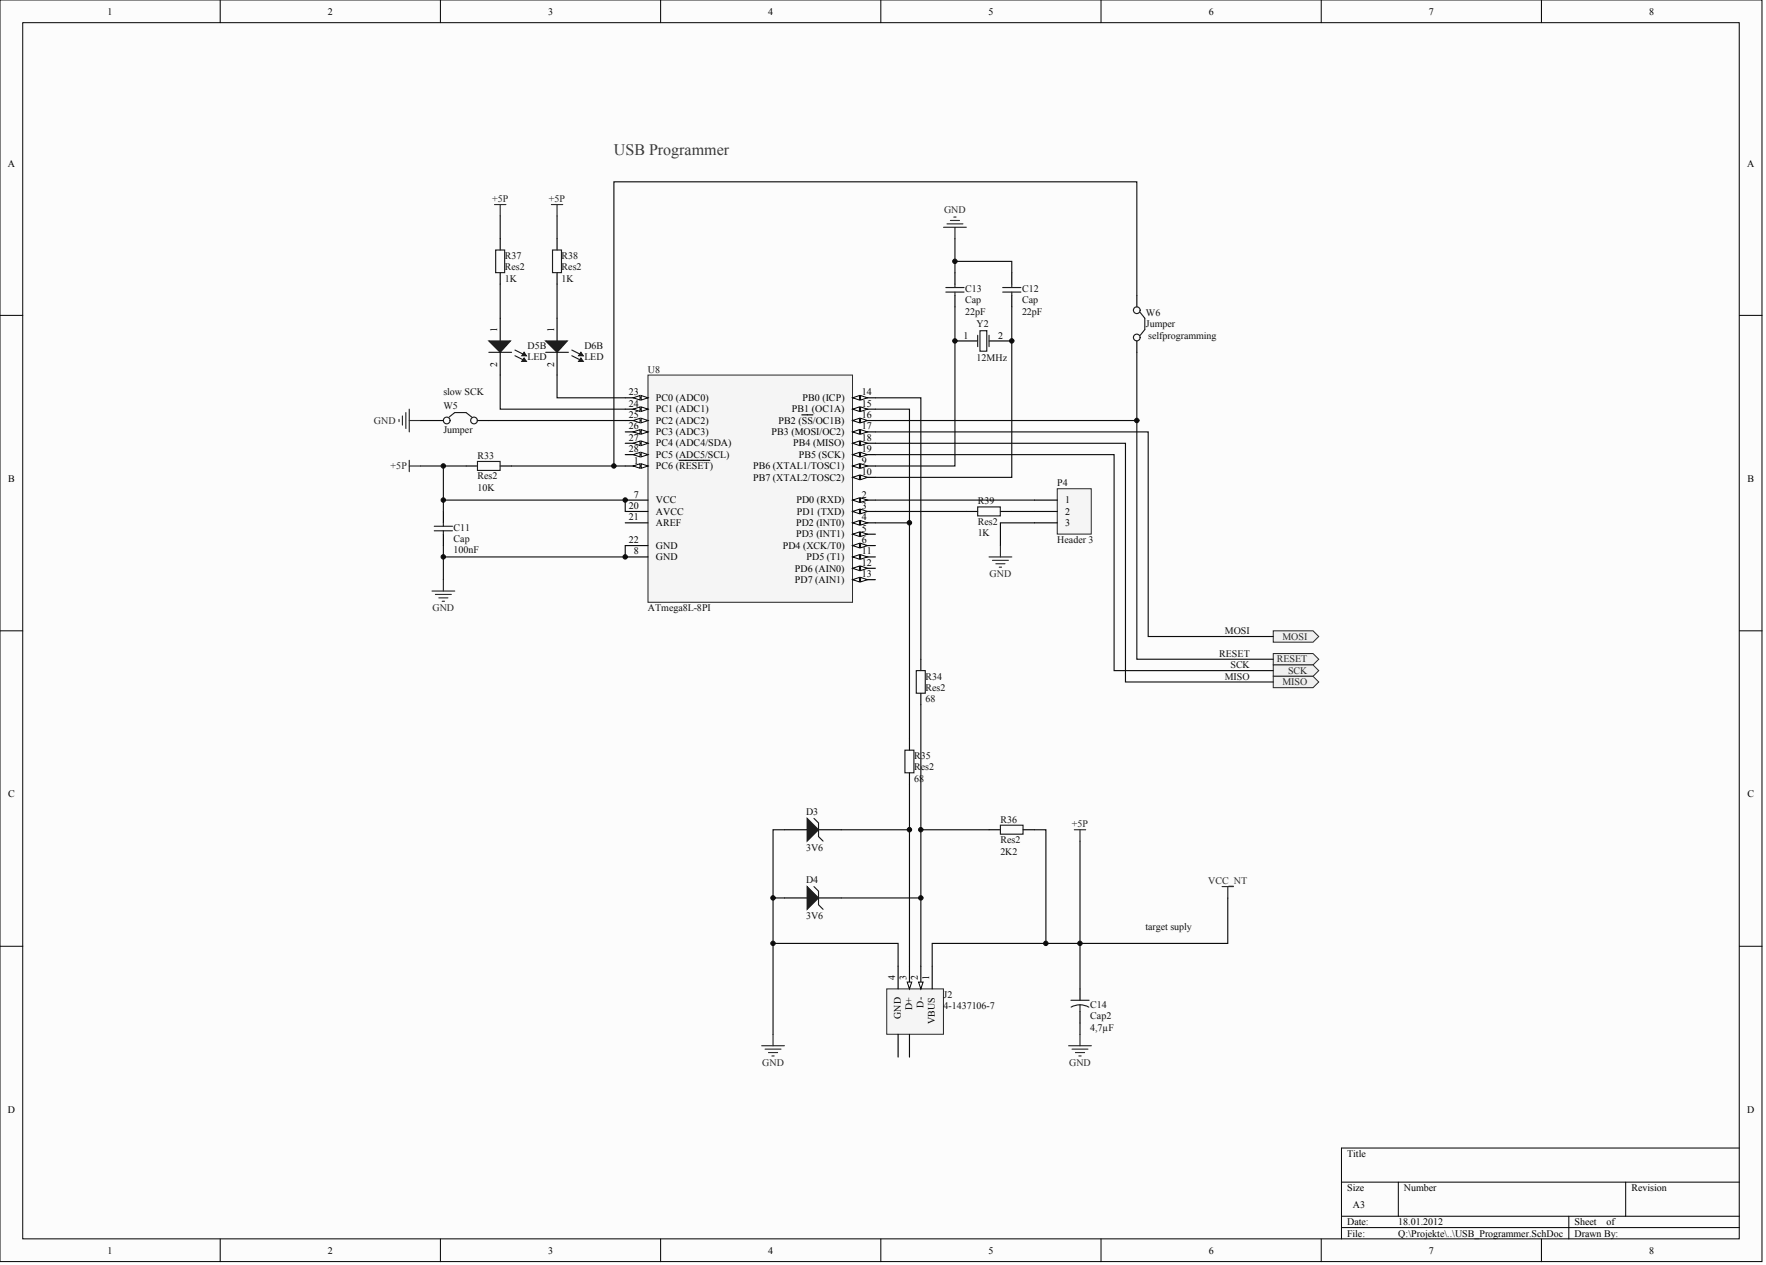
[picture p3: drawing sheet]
<svg xmlns="http://www.w3.org/2000/svg" width="328mm" height="235mm" viewBox="0 0 328 235" stroke-linecap="round" stroke-linejoin="round" font-family="sans-serif">
<defs><g id="words">
<text font-size="3" fill="#393939" x="114" y="28.8">USB Programmer</text>
<g font-size="1.9">
<text x="20" y="2.7">1</text>
<text x="60.9" y="2.7">2</text>
<text x="101.8" y="2.7">3</text>
<text x="142.7" y="2.7">4</text>
<text x="183.6" y="2.7">5</text>
<text x="224.5" y="2.7">6</text>
<text x="265.5" y="2.7">7</text>
<text x="306.4" y="2.7">8</text>
<text x="1.4" y="30.9">A</text>
<text x="324.6" y="30.9">A</text>
<text x="179" y="62.9">1</text>
<text x="185.4" y="62.9">2</text>
<text x="116.8" y="73.4">23</text>
<text x="116.8" y="75.5">24</text>
<text x="116.8" y="77.7">25</text>
<text x="121.9" y="74.5">PC0 (ADC0)</text>
<text x="121.9" y="76.6">PC1 (ADC1)</text>
<text x="147.1" y="76.6">PB1 (OC1A)</text>
<text x="149.1" y="74.5">PB0 (ICP)</text>
<text x="160.1" y="73.4">14</text>
<text x="160.1" y="75.5">15</text>
<text x="160.1" y="77.7">16</text>
<text x="116.8" y="79.8">26</text>
<text x="116.8" y="81.9">27</text>
<text x="116.8" y="84">28</text>
<text x="121.9" y="78.7">PC2 (ADC2)</text>
<text x="121.9" y="80.8">PC3 (ADC3)</text>
<text x="121.9" y="82.9">PC4 (ADC4/SDA)</text>
<text x="143.3" y="80.8">PB3 (MOSI/OC2)</text>
<text x="144.7" y="78.7">PB2 (SS/OC1B)</text>
<text x="147.4" y="82.9">PB4 (MISO)</text>
<text x="160.1" y="79.8">17</text>
<text x="160.1" y="81.9">18</text>
<text x="160.1" y="84">19</text>
<text x="1.5" y="89.5">B</text>
<text x="117.8" y="86.1">1</text>
<text x="121.9" y="87.2">PC6 (RESET)</text>
<text x="121.9" y="85">PC5 (ADC5/SCL)</text>
<text x="139.9" y="87.2">PB6 (XTAL1/TOSC1)</text>
<text x="139.9" y="89.3">PB7 (XTAL2/TOSC2)</text>
<text x="148.4" y="85">PB5 (SCK)</text>
<text x="160.1" y="86.1">9</text>
<text x="160.1" y="88.2">10</text>
<text x="324.6" y="89.5">B</text>
<text x="116.8" y="94.5">20</text>
<text x="117.8" y="92.4">7</text>
<text x="121.9" y="93.5">VCC</text>
<text x="121.9" y="95.6">AVCC</text>
<text x="147.9" y="93.5">PD0 (RXD)</text>
<text x="148.1" y="95.6">PD1 (TXD)</text>
<text x="160.1" y="92.4">2</text>
<text x="160.1" y="94.5">3</text>
<text x="197.9" y="93.5">1</text>
<text x="197.9" y="95.6">2</text>
<text x="116.8" y="96.7">21</text>
<text x="116.8" y="100.9">22</text>
<text x="121.9" y="97.7">AREF</text>
<text x="121.9" y="101.9">GND</text>
<text x="145.4" y="101.9">PD4 (XCK/T0)</text>
<text x="147.9" y="97.7">PD2 (INT0)</text>
<text x="147.9" y="99.8">PD3 (INT1)</text>
<text x="160.1" y="96.7">4</text>
<text x="160.1" y="98.8">5</text>
<text x="160.1" y="100.9">6</text>
<text x="197.9" y="97.7">3</text>
<text x="117.8" y="103">8</text>
<text x="121.9" y="104">GND</text>
<text x="147.7" y="106.2">PD6 (AIN0)</text>
<text x="149.8" y="104">PD5 (T1)</text>
<text x="160.1" y="103">11</text>
<text x="160.1" y="105.1">12</text>
<text x="160.1" y="107.2">13</text>
<text x="147.7" y="108.3">PD7 (AIN1)</text>
<text x="1.5" y="148.1">C</text>
<text x="324.6" y="148.1">C</text>
<text x="1.4" y="206.7">D</text>
<text x="324.6" y="206.7">D</text>
<text x="250.3" y="214.9">Title</text>
<text x="250.3" y="221.2">Size</text>
<text x="260.8" y="221.2">Number</text>
<text x="303.1" y="221.2">Revision</text>
<text x="250.3" y="227.5">Date:</text>
<text x="251.3" y="224.4">A3</text>
<text x="259.8" y="227.5">18.01.2012</text>
<text x="292.5" y="227.5">Sheet</text>
<text x="298.5" y="227.5">of</text>
<text x="20" y="232.8">1</text>
<text x="60.9" y="232.8">2</text>
<text x="101.8" y="232.8">3</text>
<text x="142.7" y="232.8">4</text>
<text x="183.6" y="232.8">5</text>
<text x="224.5" y="232.8">6</text>
<text x="250.3" y="229.7">File:</text>
<text x="259.8" y="229.7">Q:\Projekte\..\USB_Programmer.SchDoc</text>
<text x="265.5" y="232.8">7</text>
<text x="292.5" y="229.7">Drawn By:</text>
<text x="306.4" y="232.8">8</text>
</g>
<g font-size="1.9" fill="#262626">
<text x="91.4" y="37.5">+5P</text>
<text x="102" y="37.5">+5P</text>
<text x="175.4" y="39.6">GND</text>
<text x="69.4" y="78.7">GND</text>
<text x="72.6" y="87.2">+5P</text>
<text x="183.8" y="107.2">GND</text>
<text x="80.3" y="113.5">GND</text>
<text x="238.3" y="118.8">MOSI</text>
<text x="237.2" y="123">RESET</text>
<text x="239.3" y="125.2">SCK</text>
<text x="238.3" y="127.3">MISO</text>
<text x="199.1" y="153.7">+5P</text>
<text x="224.5" y="164.2">VCC_NT</text>
<text x="141.6" y="198">GND</text>
<text x="198.6" y="198">GND</text>
</g>
<g font-size="1.9" fill="#0e0e0e">
<text x="93.8" y="52.3">1K</text>
<text x="93.8" y="48.1">R37</text>
<text x="93.8" y="50.2">Res2</text>
<text x="104.3" y="52.3">1K</text>
<text x="104.3" y="48.1">R38</text>
<text x="104.3" y="50.2">Res2</text>
<text x="179.3" y="58.4">22pF</text>
<text x="179.3" y="54.2">C13</text>
<text x="179.3" y="56.3">Cap</text>
<text x="189.9" y="58.4">22pF</text>
<text x="189.9" y="54.2">C12</text>
<text x="189.9" y="56.3">Cap</text>
<text x="212.9" y="58.6">W6</text>
<text x="98" y="64.8">D5B</text>
<text x="108.6" y="64.8">D6B</text>
<text x="181.4" y="60.8">Y2</text>
<text x="212.9" y="60.8">Jumper</text>
<text x="213.3" y="62.9">selfprogramming</text>
<text x="98" y="66.9">LED</text>
<text x="108.6" y="66.9">LED</text>
<text x="120.4" y="69.2">U8</text>
<text x="181.4" y="67.1">12MHz</text>
<text x="82.4" y="76">W5</text>
<text x="82.4" y="73.4">slow SCK</text>
<text x="82.4" y="80.4">Jumper</text>
<text x="88.7" y="85.3">R33</text>
<text x="88.7" y="89.1">Res2</text>
<text x="88.7" y="91.2">10K</text>
<text x="181.6" y="93.7">R39</text>
<text x="196.4" y="90.3">P4</text>
<text x="84.3" y="98.6">C11</text>
<text x="84.3" y="100.7">Cap</text>
<text x="181.6" y="99.6">1K</text>
<text x="181.6" y="97.5">Res2</text>
<text x="196.4" y="100.9">Header 3</text>
<text x="84.3" y="102.8">100nF</text>
<text x="120.4" y="113.5">ATmega8L-8PI</text>
<text x="227.5" y="117.8">MOSI</text>
<text x="226.5" y="122">RESET</text>
<text x="228.6" y="124.1">SCK</text>
<text x="171.9" y="130.4">68</text>
<text x="171.9" y="126.2">R34</text>
<text x="171.9" y="128.3">Res2</text>
<text x="227.5" y="126.2">MISO</text>
<text x="169.8" y="141">R35</text>
<text x="169.8" y="143.1">Res2</text>
<text x="169.8" y="145.2">68</text>
<text x="149.7" y="151.3">D3</text>
<text x="185.9" y="152.8">R36</text>
<text x="149.7" y="158.1">3V6</text>
<text x="185.9" y="158.7">2K2</text>
<text x="185.9" y="156.6">Res2</text>
<text x="149.7" y="164">D4</text>
<text x="149.7" y="170.8">3V6</text>
<text x="212.8" y="172.7">target suply</text>
<text x="175.3" y="185.3">J2</text>
<text x="175.3" y="187.4">4-1437106-7</text>
<text x="202.5" y="191.4">4,7µF</text>
<text x="202.5" y="187.2">C14</text>
<text x="202.5" y="189.3">Cap2</text>
</g>
<g font-size="1.8">
<text x="92.4" y="61.6" transform="rotate(-90 92.4 61.6)">1</text>
<text x="102.9" y="61.6" transform="rotate(-90 102.9 61.6)">1</text>
<text x="92.4" y="68.1" transform="rotate(-90 92.4 68.1)">2</text>
<text x="102.9" y="68.1" transform="rotate(-90 102.9 68.1)">2</text>
<text x="166.3" y="182" transform="rotate(-90 166.3 182)">4</text>
<text x="168.4" y="182" transform="rotate(-90 168.4 182)">3</text>
<text x="170.5" y="182" transform="rotate(-90 170.5 182)">2</text>
<text x="172.6" y="182" transform="rotate(-90 172.6 182)">1</text>
<text x="167.4" y="189.3" transform="rotate(-90 167.4 189.3)">GND</text>
<text x="169.5" y="187.6" transform="rotate(-90 169.5 187.6)">D+</text>
<text x="171.6" y="187.2" transform="rotate(-90 171.6 187.2)">D-</text>
<text x="173.7" y="190.2" transform="rotate(-90 173.7 190.2)">VBUS</text>
</g>
</g></defs>
<g fill="#fcfcfc" stroke="#000" stroke-width=".19">
<path d="M0 0h327.3v234.3h-327.3z"/>
<path d="M4.2 4.2h318.9v225.9h-318.9z"/>
</g>
<g fill="none" stroke="#000" stroke-width=".19">
<path d="M40.9 0v4.2M81.8 0v4.2M122.7 0v4.2M163.6 0v4.2M204.5 0v4.2M245.5 0v4.2M286.4 0v4.2M0 58.6h4.2M323.1 58.6h4.3M0 117.2h4.2M323.1 117.2h4.3M0 175.8h4.2"/>
<path d="M323.1 175.8h4.3M249.2 219.6h73.9M259.8 219.6v6.3M302 219.6v6.3M323.1 213.2h-73.9v16.9M40.9 230.1v4.2M81.8 230.1v4.2M122.7 230.1v4.2M163.6 230.1v4.2M204.5 230.1v4.2M245.5 230.1v4.2M249.2 225.9h73.9"/>
<path d="M249.2 228h73.9M286.4 230.1v4.2M291.5 225.9v4.2"/>
</g>
<path d="M145.7 154.1h4.3M152.1 154.1h4.2M145.7 166.8h4.3M152.1 166.8h4.2" fill="none" stroke="#000" stroke-width=".21"/>
<g fill="#1c1c1c" stroke="#1c1c1c" stroke-width=".21">
<path d="M150 152l2.1 2.1-2.1 2.1z"/>
<path d="M150 164.7l2.1 2.1-2.1 2.1z"/>
</g>
<path d="M151.2 152l.9 .8v2.6l.8 .8M151.2 164.7l.9 .8v2.5l.8 .9" fill="none" stroke="#1c1c1c" stroke-width=".21"/>
<path d="M164.7 183.7h10.6v8.4h-10.6z" fill="#f5f5f5" stroke="#262626" stroke-width=".19"/>
<path d="M171.1 179.4v4.3M173.2 179.4v4.3" fill="none" stroke="#000" stroke-width=".21"/>
<path d="M170.6 182.4h.9l-.4 1.3z" fill="#fcfcfc" stroke="#000" stroke-width=".19"/>
<path d="M169 179.4v4.3" fill="none" stroke="#000" stroke-width=".21"/>
<path d="M168.5 182.4h.9l-.4 1.3z" fill="#fcfcfc" stroke="#000" stroke-width=".19"/>
<path d="M177.4 50.7v2.1M177.4 54.9v2.1M188 50.7v2.1M188 54.9v2.1M82.4 95v2.1M82.4 99.2v2.1M166.8 179.4v4.3M166.8 192.1v4.2M169 192.1v4.2M200.6 183.7v2.1M200.6 187.9v2.1" fill="none" stroke="#000" stroke-width=".21"/>
<g fill="none" stroke="#1c1c1c" stroke-width=".21">
<path d="M175.7 54.2h3.4M175.7 53.4h3.4M177.4 52.8v.6M177.4 54.2v.7M186.3 54.2h3.4M186.3 53.4h3.4M188 52.8v.6M188 54.2v.7M80.7 97.7h3.4M80.7 98.6h3.4M82.4 97.1v.6M82.4 98.6v.6"/>
<path d="M198.9 185.8h3.4M200.6 186.6l.9 .1 .8 .4M200.6 186.6l-.8 .1-.8 .3M200.6 186.6v1.3"/>
</g>
<path d="M120.4 69.7h38v42.2h-38z" fill="#f5f5f5" stroke="#262626" stroke-width=".19"/>
<path d="M116.2 86.6h4.2" fill="none" stroke="#000" stroke-width=".21"/>
<g fill="#fcfcfc" stroke="#000" stroke-width=".19">
<path d="M119.1 86.1l1.3 .5-1.3 .4z"/>
<path d="M117.6 86.6l1.3-.5v.9z"/>
</g>
<path d="M126.2 85.5h5.7M158.4 92.9h4.2" fill="none" stroke="#000" stroke-width=".21"/>
<g fill="#fcfcfc" stroke="#000" stroke-width=".19">
<path d="M158.4 92.9l1.3-.4v.8z"/>
<path d="M159.9 92.5l1.2 .4-1.2 .4z"/>
</g>
<path d="M158.4 95h4.2" fill="none" stroke="#000" stroke-width=".21"/>
<g fill="#fcfcfc" stroke="#000" stroke-width=".19">
<path d="M158.4 95l1.3-.4v.8z"/>
<path d="M159.9 94.6l1.2 .4-1.2 .4z"/>
</g>
<path d="M158.4 97.1h4.2" fill="none" stroke="#000" stroke-width=".21"/>
<g fill="#fcfcfc" stroke="#000" stroke-width=".19">
<path d="M158.4 97.1l1.3-.4v.8z"/>
<path d="M159.9 96.7l1.2 .4-1.2 .4z"/>
</g>
<path d="M158.4 99.2h4.2" fill="none" stroke="#000" stroke-width=".21"/>
<g fill="#fcfcfc" stroke="#000" stroke-width=".19">
<path d="M158.4 99.2l1.3-.4v.8z"/>
<path d="M159.9 98.8l1.2 .4-1.2 .4z"/>
</g>
<path d="M158.4 101.3h4.2" fill="none" stroke="#000" stroke-width=".21"/>
<g fill="#fcfcfc" stroke="#000" stroke-width=".19">
<path d="M158.4 101.3l1.3-.4v.9z"/>
<path d="M159.9 100.9l1.2 .4-1.2 .5z"/>
</g>
<path d="M116.2 92.9h4.2M158.4 86.6h4.2M116.2 103.4h4.2" fill="none" stroke="#000" stroke-width=".21"/>
<g fill="#fcfcfc" stroke="#000" stroke-width=".19">
<path d="M158.4 86.6l1.3-.5v.9z"/>
<path d="M159.9 86.1l1.2 .5-1.2 .4z"/>
</g>
<path d="M158.4 88.7h4.2" fill="none" stroke="#000" stroke-width=".21"/>
<g fill="#fcfcfc" stroke="#000" stroke-width=".19">
<path d="M158.4 88.7l1.3-.5v.9z"/>
<path d="M159.9 88.2l1.2 .5-1.2 .4z"/>
</g>
<path d="M158.4 103.4h4.2" fill="none" stroke="#000" stroke-width=".21"/>
<g fill="#fcfcfc" stroke="#000" stroke-width=".19">
<path d="M158.4 103.4l1.3-.4v.9z"/>
<path d="M159.9 103l1.2 .4-1.2 .5z"/>
</g>
<path d="M158.4 105.6h4.2" fill="none" stroke="#000" stroke-width=".21"/>
<g fill="#fcfcfc" stroke="#000" stroke-width=".19">
<path d="M158.4 105.6l1.3-.5v.9z"/>
<path d="M159.9 105.1l1.2 .5-1.2 .4z"/>
</g>
<path d="M158.4 107.7h4.2" fill="none" stroke="#000" stroke-width=".21"/>
<g fill="#fcfcfc" stroke="#000" stroke-width=".19">
<path d="M158.4 107.7l1.3-.5v.9z"/>
<path d="M159.9 107.2l1.2 .5-1.2 .4z"/>
</g>
<path d="M158.4 73.9h4.2" fill="none" stroke="#000" stroke-width=".21"/>
<g fill="#fcfcfc" stroke="#000" stroke-width=".19">
<path d="M158.4 73.9l1.3-.4v.8z"/>
<path d="M159.9 73.5l1.2 .4-1.2 .4z"/>
</g>
<path d="M158.4 76h4.2" fill="none" stroke="#000" stroke-width=".21"/>
<g fill="#fcfcfc" stroke="#000" stroke-width=".19">
<path d="M158.4 76l1.3-.4v.8z"/>
<path d="M159.9 75.6l1.2 .4-1.2 .4z"/>
</g>
<path d="M158.4 78.1h4.2" fill="none" stroke="#000" stroke-width=".21"/>
<g fill="#fcfcfc" stroke="#000" stroke-width=".19">
<path d="M158.4 78.1l1.3-.4v.8z"/>
<path d="M159.9 77.7l1.2 .4-1.2 .4z"/>
</g>
<path d="M149 77.1h2M158.4 80.2h4.2" fill="none" stroke="#000" stroke-width=".21"/>
<g fill="#fcfcfc" stroke="#000" stroke-width=".19">
<path d="M158.4 80.2l1.3-.4v.8z"/>
<path d="M159.9 79.8l1.2 .4-1.2 .4z"/>
</g>
<path d="M158.4 82.3h4.2" fill="none" stroke="#000" stroke-width=".21"/>
<g fill="#fcfcfc" stroke="#000" stroke-width=".19">
<path d="M158.4 82.3l1.3-.4v.9z"/>
<path d="M159.9 81.9l1.2 .4-1.2 .5z"/>
</g>
<path d="M158.4 84.4h4.2" fill="none" stroke="#000" stroke-width=".21"/>
<g fill="#fcfcfc" stroke="#000" stroke-width=".19">
<path d="M158.4 84.4l1.3-.4v.9z"/>
<path d="M159.9 84l1.2 .4-1.2 .5z"/>
</g>
<path d="M116.2 73.9h4.2M116.2 95h4.2M116.2 97.1h4.2M116.2 101.3h4.2" fill="none" stroke="#000" stroke-width=".21"/>
<g fill="#fcfcfc" stroke="#000" stroke-width=".19">
<path d="M119.1 73.5l1.3 .4-1.3 .4z"/>
<path d="M117.6 73.9l1.3-.4v.8z"/>
</g>
<path d="M116.2 76h4.2" fill="none" stroke="#000" stroke-width=".21"/>
<g fill="#fcfcfc" stroke="#000" stroke-width=".19">
<path d="M119.1 75.6l1.3 .4-1.3 .4z"/>
<path d="M117.6 76l1.3-.4v.8z"/>
</g>
<path d="M116.2 78.1h4.2" fill="none" stroke="#000" stroke-width=".21"/>
<g fill="#fcfcfc" stroke="#000" stroke-width=".19">
<path d="M119.1 77.7l1.3 .4-1.3 .4z"/>
<path d="M117.6 78.1l1.3-.4v.8z"/>
</g>
<path d="M116.2 80.2h4.2" fill="none" stroke="#000" stroke-width=".21"/>
<g fill="#fcfcfc" stroke="#000" stroke-width=".19">
<path d="M119.1 79.8l1.3 .4-1.3 .4z"/>
<path d="M117.6 80.2l1.3-.4v.8z"/>
</g>
<path d="M116.2 82.3h4.2" fill="none" stroke="#000" stroke-width=".21"/>
<g fill="#fcfcfc" stroke="#000" stroke-width=".19">
<path d="M119.1 81.9l1.3 .4-1.3 .5z"/>
<path d="M117.6 82.3l1.3-.4v.9z"/>
</g>
<path d="M116.2 84.4h4.2" fill="none" stroke="#000" stroke-width=".21"/>
<g fill="#fcfcfc" stroke="#000" stroke-width=".19">
<path d="M119.1 84l1.3 .4-1.3 .5z"/>
<path d="M117.6 84.4l1.3-.4v.9z"/>
</g>
<g fill="none" stroke="#000" stroke-width=".21">
<path d="M92.9 44.3v2.1M92.9 50.7v2.1M92.9 59.1v4.2M103.5 44.3v2.1M103.5 50.7v2.1M103.5 59.1v4.2M211.2 54.9v2.1M80.3 78.1h2.1M88.7 78.1h2.1M92.9 65.4v4.3M103.5 65.4v4.3M177.4 63.3h4.2"/>
<path d="M183.7 63.3h4.3M211.2 63.3v2.1M86.6 86.6h2.1M92.9 86.6h2.1M179.5 95h2.1M185.9 95h2.1M169 137.2v2.1M171.1 122.4v2.2M171.1 128.8v2.1M169 143.6v2.1M183.7 154.1h2.2M190.1 154.1h2.1"/>
</g>
<g fill="none" stroke="#1c1c1c" stroke-width=".21">
<path d="M92.1 46.4h1.7v4.2h-1.7zM102.6 46.4h1.7v4.2h-1.7zM211.8 58l.9 1.1v2.1l-.9 1.1M83.4 77.5l1.1-.9h2.1l1 .9M90.8 65.4h4.2M95.7 65l2.1 1.1M95.7 66.1l2.1 1M101.4 65.4h4.2M106.2 65l2.1 1.1M106.2 66.1l2.1 1M181.6 62.3v2.1M182.1 61.4h1.2v3.8h-1.2z"/>
<path d="M183.7 62.3v2.1M88.7 85.7h4.2v1.7h-4.2zM181.6 94.2h4.2v1.6h-4.2zM168.1 139.3h1.7v4.2h-1.7zM170.2 124.6h1.7v4.2h-1.7zM185.9 153.3h4.2v1.6h-4.2z"/>
<circle cx="211.2" cy="57.6" r=".62"/>
<circle cx="83" cy="78.1" r=".62"/>
<circle cx="88.1" cy="78.1" r=".62"/>
<circle cx="211.2" cy="62.7" r=".62"/>
</g>
<g fill="#1c1c1c" stroke="#1c1c1c" stroke-width=".21">
<path d="M90.8 63.3h4l-1.9 2.1z"/>
<path d="M97.4 65.4l.4 .7h-.9z"/>
<path d="M97.4 66.5l.4 .6h-.9z"/>
<path d="M101.4 63.3h4l-1.9 2.1z"/>
<path d="M107.9 65.4l.4 .7h-.8z"/>
<path d="M107.9 66.5l.4 .6h-.8z"/>
</g>
<g fill="none" stroke="#262626" stroke-width=".21">
<path d="M91.9 38h2.1M92.9 38v2.1M102.4 38h2.1M103.5 38v2.1M175.3 42.2h4.2M175.9 41.6h3M176.6 40.9h1.7M177.2 40.3h.4M177.4 42.2v2.1M74.1 77.9v.4M74.8 77.3v1.7M75.4 76.6v3"/>
<path d="M76 76v4.2M76 78.1h2.1M76 85.5v2.1M76 86.6h2.1M80.3 109.8h4.2M80.9 110.4h2.9M81.5 111h1.7M82.2 111.7h.4M82.4 107.7v2.1M183.7 103.4h4.3M184.4 104.1h2.9M185 104.7h1.7"/>
<path d="M185.6 105.3h.5M185.9 101.3v2.1M199.6 154.1h2.1M200.6 154.1v2.1M227 164.7h2.2M228.1 164.7v2.1M141.5 194.2h4.2M142.1 194.9h3M142.8 195.5h1.7M143.4 196.1h.4M143.6 192.1v2.1M198.5 194.2h4.3"/>
<path d="M199.2 194.9h2.9M199.8 195.5h1.7M200.4 196.1h.5M200.6 192.1v2.1"/>
</g>
<g fill="none" stroke="#0e0e0e" stroke-width=".21">
<path d="M92.9 40.1v4.2M92.9 52.8v6.3M103.5 40.1v4.2M103.5 52.8v6.3M177.4 48.5h10.6v2.2M177.4 57v29.6h-14.8M177.4 44.3v6.4M188 57v31.7h-25.4M211.2 54.9v-21.1h-97.2v52.8M78.1 78.1h2.2M90.8 78.1h25.4M92.9 69.7v6.3h23.3"/>
<path d="M103.5 69.7v4.2h12.7M162.6 73.9h8.5v48.5M162.6 76h6.4v61.2M162.6 78.1h48.6M78.1 86.6h8.5M82.4 86.6v6.3h33.8v2.1M82.4 92.9v2.1M95 86.6h21.2M162.6 97.1h6.4M162.6 92.9h29.6M162.6 95h16.9M192.2 97.1h-6.3v4.2"/>
<path d="M82.4 101.3v6.4M116.2 101.3v2.1h-33.8M171.1 130.9v48.5M145.7 154.1h-2.1v21.1M156.3 154.1h12.7M169 145.7v33.7M171.1 154.1h12.6M192.2 154.1h2.1v21.1M200.6 156.2v19h-27.4v4.2M143.6 166.8h2.1M156.3 166.8h14.8M166.8 179.4v-4.2h-23.2v16.9"/>
<path d="M228.1 166.8v8.4h-27.5v8.5M200.6 190v2.1"/>
</g>
<path d="M196.4 90.8h6.3v8.4h-6.3z" fill="#f5f5f5" stroke="#262626" stroke-width=".19"/>
<path d="M192.2 92.9h4.2M192.2 95h4.2M192.2 97.1h4.2" fill="none" stroke="#000" stroke-width=".21"/>
<path d="M188 95h4.2" fill="none" stroke="#0e0e0e" stroke-width=".21"/>
<g fill="#f0f0f0" stroke="#262626" stroke-width=".19">
<path d="M236.5 117.2h7.4l1.1 1-1.1 1.1h-7.4z" fill-rule="evenodd"/>
<path d="M236.5 121.4h7.4l1.1 1-1.1 1.1h-7.4z" fill-rule="evenodd"/>
<path d="M236.5 123.5h7.4l1.1 1.1-1.1 1h-7.4z" fill-rule="evenodd"/>
<path d="M236.5 125.6h7.4l1.1 1.1-1.1 1h-7.4z" fill-rule="evenodd"/>
</g>
<path d="M211.2 65.4v57h25.3M162.6 80.2h50.7v38h23.2M162.6 84.4h44.4v40.2h29.5M162.6 82.3h46.5v44.4h27.4" fill="none" stroke="#0e0e0e" stroke-width=".21"/>
<g fill="#0e0e0e" stroke="#0e0e0e" stroke-width=".19">
<circle cx="82.4" cy="103.4" r=".41"/>
<circle cx="82.4" cy="92.9" r=".41"/>
<circle cx="82.4" cy="86.5" r=".41"/>
<circle cx="114" cy="86.5" r=".41"/>
<circle cx="116.1" cy="103.4" r=".41"/>
<circle cx="116.1" cy="92.9" r=".41"/>
<circle cx="143.6" cy="175.2" r=".41"/>
<circle cx="143.6" cy="166.8" r=".41"/>
<circle cx="168.9" cy="154.1" r=".41"/>
<circle cx="168.9" cy="97.1" r=".41"/>
<circle cx="171.1" cy="166.8" r=".41"/>
<circle cx="171.1" cy="154.1" r=".41"/>
<circle cx="177.4" cy="63.3" r=".41"/>
<circle cx="177.4" cy="48.5" r=".41"/>
<circle cx="188" cy="63.3" r=".41"/>
<circle cx="194.3" cy="175.2" r=".41"/>
<circle cx="200.6" cy="175.2" r=".41"/>
<circle cx="211.2" cy="78.1" r=".41"/>
</g>
<use href="#words"/>
</svg>
